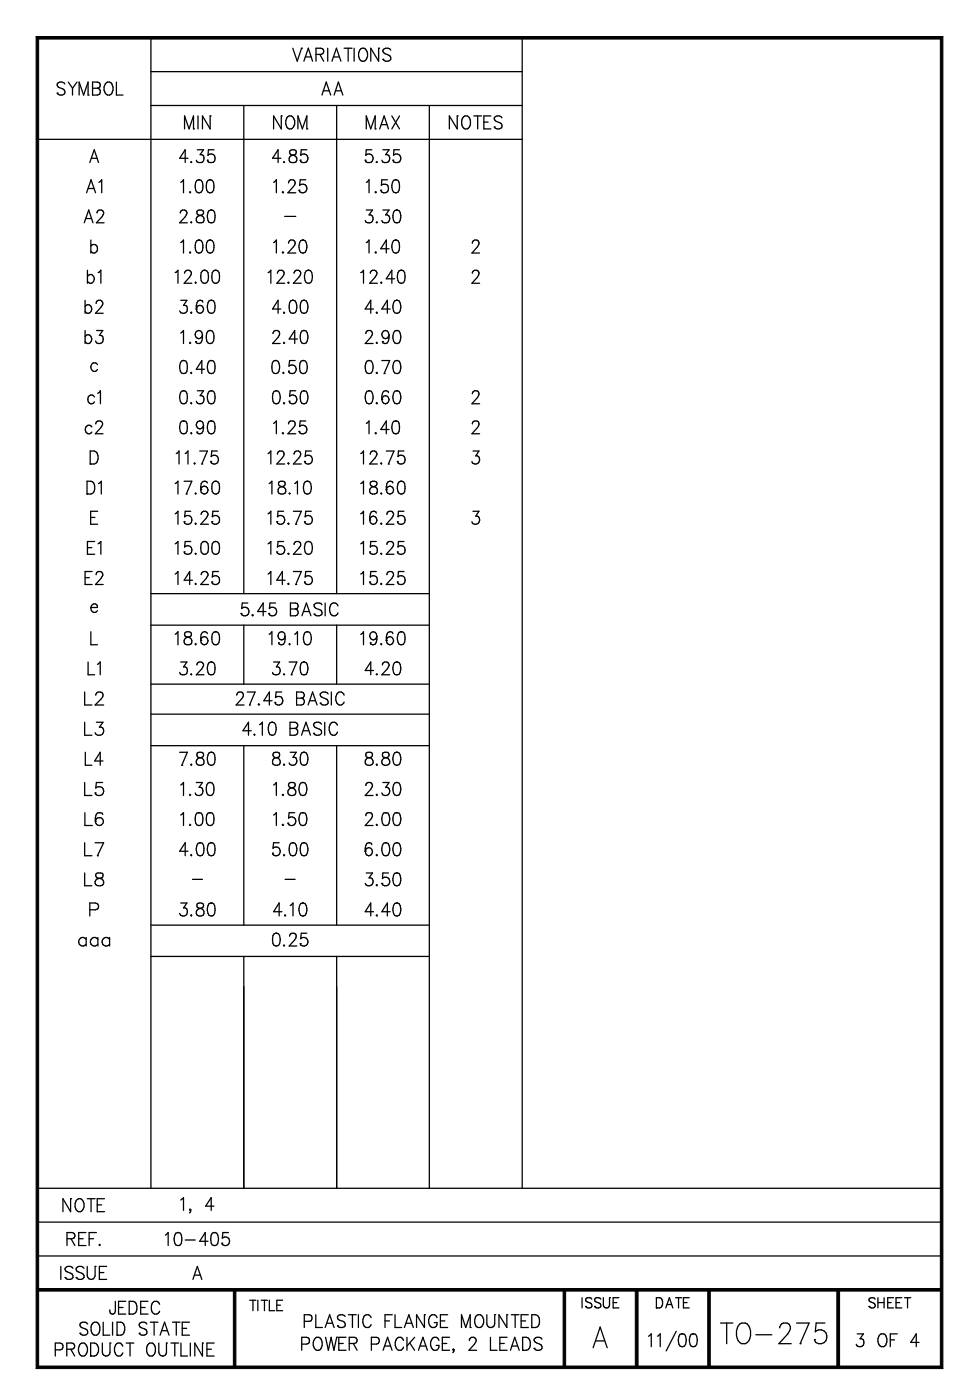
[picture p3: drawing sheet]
<svg xmlns="http://www.w3.org/2000/svg" width="195mm" height="278mm" viewBox="0 0 195 278" stroke-linecap="round" stroke-linejoin="round" font-family="sans-serif">
<g fill="none" stroke="#000" stroke-width=".25">
<path d="M7.4 7.5h96.4v228.8M11.4 18.5h.1M12.9 16.7a.82 .82 0 0 0-.9-.4 .82 .82 0 0 0-.6 .7l.2 .3 .9 .4a.63 .63 0 0 1 .4 .6 .63 .63 0 0 1-.6 .6l-.7-.1-.2-.3M13.6 16.3l.8 1.2M14.4 17.5v1.4M15.3 16.3l-.9 1.2M15.7 18.9v-2.6l.9 2.6 .9-2.6v2.6M17.5 18.9h.1M18.4 16.3l1.3 .1a.63 .63 0 0 1 .2 .7 .63 .63 0 0 1-.5 .4 .69 .69 0 0 1 .5 .7 .69 .69 0 0 1-.5 .7h-1zM18.4 17.5h1M21.1 16.4a.87 .87 0 0 1 1 .1 .87 .87 0 0 1 .4 .8 1.16 1.16 0 0 1-1.1 1.6 1.56 1.56 0 0 1-.3-2.5zM23.1 16.3v2.6h1.3"/>
<path d="M30 14.2h73.8M30 7.5v228.8M58.2 9.6l.9 2.6 .8-2.6M59.9 9.6h.1M60.4 12.2l.9-2.6 .8 2.6M60.7 11.3h1.1M62.8 10.8l1.3-.1a.63 .63 0 0 0 .2-.7 .63 .63 0 0 0-.5-.4h-1v2.6M63.6 10.8l.7 1.4M64 18.9l.8-2.6 .9 2.6M64.3 18.1h1.1M65.1 9.6v2.6M66 12.2l.9-2.6 .9 2.6"/>
<path d="M66.3 11.3h1.1M66.4 18.9l.8-2.6 .9 2.6M66.7 18.1h1.1M68.4 9.6h1.6M69.2 9.6v2.6M70.4 9.6v2.6M71.7 9.7l.2-.1a1.24 1.24 0 0 1 1 1.9 .77 .77 0 0 1-.7 .7 .77 .77 0 0 1-.8-.7 1.65 1.65 0 0 1 .3-1.8zM75.2 9.6h.1M75.2 9.6v2.6l-1.5-2.6v2.6M76.1 11.8h.1M77.7 10a.85 .85 0 0 0-.9-.4 .85 .85 0 0 0-.7 .6 1.68 1.68 0 0 0 1.3 .9 .63 .63 0 0 1 0 .9 1 1 0 0 1-1.3-.2M7.4 27.7h96.4"/>
<path d="M17.2 38.3l.9-2.5 .9 2.5M17.5 37.5h1.1M17.8 32.3l.9-2.5 .9 2.5M18.2 31.5h1.1M19.7 36.3l.5-.5v2.5M30 21h73.8M35.9 36.3l.6-.5v2.5M36.7 25.6v-2.5l.9 2.5 .9-2.5v2.5M37.4 31.5h-1.7l1.1-1.7v2.5M37.8 38.1v.2l.1-.1M38 32.1l-.1 .1h.2M38.5 25.6h.1"/>
<path d="M39.1 35.9l.6-.1a1.2 1.2 0 0 1 .6 1.4l-.1 .6-.2 .4-.6 .1a1.2 1.2 0 0 1-.6-1.4l.1-.6zM39.2 29.8h1.2l-.6 1a.8 .8 0 0 1 .8 .9 .8 .8 0 0 1-1 .6l-.4-.1-.2-.3M39.3 23.1v2.5M39.4 35.8h.1M41.2 31.9h.1M41.3 35.9l.6-.1a1.2 1.2 0 0 1 .6 1.4l-.1 .6-.2 .4-.6 .1a1.2 1.2 0 0 1-.6-1.4l.1-.6zM41.6 35.8h.1M41.8 23.1h.1M41.8 23.1v2.5l-1.6-2.5v2.5M42.5 29.8h-1.1l-.1 1.1a.84 .84 0 0 1 1.2 0 .84 .84 0 0 1 0 1.2 .84 .84 0 0 1-1.2 0l-.1-.2M48.5 21v97M54.4 36.3l.5-.5v2.5"/>
<path d="M55.8 31.5h-1.6l1.1-1.7v2.5M55.9 23.1h.1M55.9 23.1v2.5l-1.5-2.5v2.5M56.2 38.1l-.1 .1 .1 .1 .2-.1M56.5 32.1v.2l.1-.1M57.2 23.2l.3-.1a1.24 1.24 0 0 1 .9 1.9 .77 .77 0 0 1-.7 .7 .77 .77 0 0 1-.8-.7 1.65 1.65 0 0 1 .3-1.8zM57.3 36.4l.3-.5 .6-.1a.64 .64 0 0 1 .4 .9l-1.4 1.6h1.6M57.7 29.9a.52 .52 0 0 0 .2 .9 .92 .92 0 0 1 .9 .3 .92 .92 0 0 1 .1 1 .87 .87 0 0 1-1.4-.2 .75 .75 0 0 1 .6-1l.5-.1a.59 .59 0 0 0 .2-.9l-.4-.1zM59.2 25.6v-2.5l.9 2.5 .9-2.5v2.5M59.4 37.8h.1M59.7 31.9h.1M60.8 35.8h-1.1l-.2 1.1a.84 .84 0 0 1 1.3 0 .84 .84 0 0 1-.2 1.2 .84 .84 0 0 1-1.2-.3"/>
<path d="M61 25.6h.1M61 29.8h-1.1l-.1 1.1a.86 .86 0 0 1 1.2 0 .86 .86 0 0 1 0 1.2 .86 .86 0 0 1-1.2 0l-.1-.2M66.9 21v97M72.6 31.9h.1M72.8 25.6v-2.5l.9 2.5 .9-2.5v2.5M72.8 36.3l.5-.5v2.5M73.9 29.8h-1.1l-.1 1.1a.86 .86 0 0 1 1.2 0 .86 .86 0 0 1 0 1.2 .86 .86 0 0 1-1.2 0l-.1-.2M74.6 25.6h.1M74.7 38.1l-.1 .1 .1 .1 .1-.1M74.9 32.1l-.1 .1h.2M75.5 25.6l.8-2.5 .9 2.5M75.7 37.8h.1"/>
<path d="M75.8 24.8h1.1M76.1 29.8h1.2l-.7 1a.81 .81 0 0 1 .7 1.2 .81 .81 0 0 1-1.4-.1M77 35.8h-1.1l-.1 1.1a.84 .84 0 0 1 1.2 0 .84 .84 0 0 1 0 1.1 .84 .84 0 0 1-1.2 .1l-.1-.3M77.9 23.1l1.5 2.5M78.1 31.9h.1M78.2 35.9l.6-.1a1.2 1.2 0 0 1 .6 1.4l-.3 1-.6 .1a1.46 1.46 0 0 1-.5-2zM78.5 35.8h.1M79.4 23.1l-1.5 2.5M79.4 29.8h-1.1l-.1 1.1a.86 .86 0 0 1 1.2 0 .86 .86 0 0 1 0 1.2 .86 .86 0 0 1-1.2 0l-.1-.2M85.3 21v215.3M90.9 23.1h.1M90.9 23.1v2.5l-1.6-2.5v2.5"/>
<path d="M92.2 23.2l.2-.1a1.16 1.16 0 0 1 1.1 1.6 .88 .88 0 0 1-.9 1 .88 .88 0 0 1-.8-1 1.6 1.6 0 0 1 .4-1.5zM94.2 23.1h1.5M94.9 23.1v2.5M96.2 24.3h.8M97.6 23.1h-1.4v2.5h1.4M98.2 25.3h.1M99.8 23.4a.82 .82 0 0 0-.9-.4 .82 .82 0 0 0-.7 .7l.2 .3 .9 .4a.63 .63 0 0 1 .5 .7 .63 .63 0 0 1-.6 .5l-.8-.1-.2-.2M16.7 44.3l.9-2.5 .9 2.5M16.9 59.7v2.6M17.1 43.5h1.1M17.4 53.7v2.6M17.4 55a.79 .79 0 0 1 1.1-.2 .79 .79 0 0 1 .1 1.1 .67 .67 0 0 1-.6 .5 .67 .67 0 0 1-.6-.5"/>
<path d="M18.1 47.7v2.6M18.1 49a.73 .73 0 0 1 .9-.3 .73 .73 0 0 1 .4 .9 .69 .69 0 0 1-.5 .7 .69 .69 0 0 1-.8-.4M19.3 42.4l.1-.4 .3-.2 .7 .1a.59 .59 0 0 1 .1 .8l-1.3 1.6h1.5M19.5 54.2l.5-.5v2.6M34.8 54.2l.6-.5v2.6M35.8 42.4l.1-.4 .4-.2 .6 .1a.59 .59 0 0 1 .1 .8l-1.3 1.6h1.5M35.9 48.2l.6-.5v2.6M35.9 59.7h1.2l-.6 1h.3a.82 .82 0 0 1 .2 1.4 .82 .82 0 0 1-1.3-.3M36.7 54.3v-.1a.72 .72 0 0 1 1.1-.3 .55 .55 0 0 1 .1 .8l-1.3 1.6h1.5M37.8 50.1v.2l.1-.1M38 44.1l-.1 .1h.2M38.9 56.1v.2l.1-.1"/>
<path d="M39.1 47.9l.6-.2a1.2 1.2 0 0 1 .6 1.5l-.1 .6-.2 .4-.6 .1a1.2 1.2 0 0 1-.6-1.5l.1-.6zM39.2 41.9a.59 .59 0 0 0 .2 .8 .97 .97 0 0 1 1.1 1.1 .79 .79 0 0 1-.9 .5 .79 .79 0 0 1-.6-.8 1.13 1.13 0 0 1 1.1-.8 .52 .52 0 0 0 .2-.8l-.3-.1zM39.4 47.7h.1M40.2 53.9a.72 .72 0 0 1 1.1 .3 2.47 2.47 0 0 1-.2 2l-.6 .1a1.2 1.2 0 0 1-.6-1.5l.1-.6zM40.5 53.7h.1M41.3 47.9l.6-.2a1.2 1.2 0 0 1 .6 1.5l-.1 .6-.2 .4-.6 .1a1.2 1.2 0 0 1-.6-1.5l.1-.6zM41.6 41.9a.72 .72 0 0 1 1.1 .3 2.76 2.76 0 0 1-.3 2 .77 .77 0 0 1-1.1-.4 2.19 2.19 0 0 1 .3-1.9zM41.6 59.8l.5-.1a1.2 1.2 0 0 1 .6 1.5v.6a.69 .69 0 0 1-.7 .5 .69 .69 0 0 1-.7-.5 2.26 2.26 0 0 1 .3-2zM41.6 47.7h.1M41.9 41.8h.1M41.9 59.7h.1M42.4 53.9a.72 .72 0 0 1 1.1 .3 2.47 2.47 0 0 1-.2 2l-.6 .1a1.2 1.2 0 0 1-.6-1.5l.1-.6z"/>
<path d="M42.7 53.7h.1M53.3 54.2l.5-.5v2.6M54.4 48.2l.5-.5v2.6M55.1 54.3l.3-.4 .6-.2a.64 .64 0 0 1 .4 1l-1.4 1.6h1.6M56.2 50.1l-.1 .1 .1 .1 .2-.1M56.6 43h2.2M57.3 48.4l.3-.5 .6-.2a.64 .64 0 0 1 .4 1l-1.4 1.6h1.6M57.3 56.1l-.1 .1 .1 .1 .2-.1M57.8 59.8l.5-.1a1.49 1.49 0 0 1 .6 2.1 .69 .69 0 0 1-.7 .5 .69 .69 0 0 1-.6-.5 2.71 2.71 0 0 1 .2-2zM58.1 59.7h.1M58.4 54.3l.3-.4 .6-.2a.64 .64 0 0 1 .4 1l-1.4 1.6h1.6M59.8 47.9l.5-.2a1.46 1.46 0 0 1 .6 2.1l-.3 .4-.5 .1a1.46 1.46 0 0 1-.6-2.1z"/>
<path d="M60 59.8l.5-.1a1.49 1.49 0 0 1 .6 2.1 .69 .69 0 0 1-.7 .5 .69 .69 0 0 1-.6-.5 2.71 2.71 0 0 1 .2-2zM60.1 47.7h.1M60.3 59.7h.1M60.9 53.9a.72 .72 0 0 1 1.1 .3 2.26 2.26 0 0 1-.3 2l-.5 .1a1.49 1.49 0 0 1-.6-2.1zM61.2 53.7h.1M71.7 54.2l.2-.1 .3-.4v2.6M72.8 41.8h1.2l-.7 .9a.81 .81 0 0 1 .7 1.3 .81 .81 0 0 1-1.4-.2M72.8 48.2l.5-.5v2.6M73.6 54.3l.1-.3 .3-.3 .7 .2a.59 .59 0 0 1 .1 .8l-1.3 1.6h1.5M74.7 50.1l-.1 .1 .1 .1 .1-.1M74.9 44.1l-.1 .1h.2M75.8 56.1l-.1 .1 .1 .1 .1-.1"/>
<path d="M76.1 41.8h1.2l-.7 .9a.81 .81 0 0 1 .7 1.3 .81 .81 0 0 1-1.4-.2M77.3 49.5h-1.6l1.1-1.8v2.6M78.2 47.9l.6-.2a1.2 1.2 0 0 1 .6 1.5l-.3 1-.6 .1a1.46 1.46 0 0 1-.5-2.1zM78.4 41.9a.72 .72 0 0 1 1.1 .3 2.29 2.29 0 0 1-.2 2 .77 .77 0 0 1-1.1-.4 2.19 2.19 0 0 1 .2-1.9zM78.4 59.8l.6-.1a1.49 1.49 0 0 1 .5 2.1 .69 .69 0 0 1-.6 .5 .69 .69 0 0 1-.7-.5 2.26 2.26 0 0 1 .2-2zM78.4 55.4h-1.6l1.1-1.7v2.6M78.5 47.7h.1M78.8 41.8h.1M78.8 59.7h.1M79.3 53.9a.72 .72 0 0 1 1.1 .3 2.71 2.71 0 0 1-.2 2l-.5 .1a1.49 1.49 0 0 1-.6-2.1zM79.7 53.7h.1M93.9 48.4l.2-.5 .7-.2a.79 .79 0 0 1 .1 1.4l-1.1 1.2h1.5"/>
<path d="M93.9 54.3l.2-.4 .7-.2a.78 .78 0 0 1 .1 1.4l-1.1 1.2h1.5M16.9 60.9a.81 .81 0 0 1 1.4 .4 .81 .81 0 0 1-1 1l-.4-.4M16.9 67a.64 .64 0 0 1 .6-.5 .64 .64 0 0 1 .6 .5 .77 .77 0 0 1-.1 1.1 .77 .77 0 0 1-1.1-.2M16.9 65.7v2.6M18.8 78.9a.72 .72 0 0 0-1-.3 .72 .72 0 0 0-.3 .9 .69 .69 0 0 0 .5 .8 .69 .69 0 0 0 .8-.4M19.1 60.3l.2-.5a.72 .72 0 0 1 1.1 .2 .72 .72 0 0 1-.3 1.1l-1.1 1.2h1.5M19.2 65.7h1.2l-.7 1a.81 .81 0 0 1 .8 .9 .81 .81 0 0 1-1 .7l-.3-.1-.2-.4M19.4 72.5a.81 .81 0 0 0-1.4 .3 .81 .81 0 0 0 .9 1.1l.5-.4M19.4 78.2l.6-.5v2.6M35.9 66.2l.6-.5v2.6M36 71.8l.6-.1a1.2 1.2 0 0 1 .6 1.5l-.1 .6a.69 .69 0 0 1-.6 .5 .69 .69 0 0 1-.7-.5 2.26 2.26 0 0 1 .2-2zM36 77.8l.6-.1a1.2 1.2 0 0 1 .6 1.5l-.3 1-.5 .1a1.46 1.46 0 0 1-.6-2.1z"/>
<path d="M36.4 77.7h.1M36.4 71.7h.1M37.8 68.1v.2l.1-.1M38 62l-.1 .2 .1 .1 .1-.1M38 74l-.1 .1 .1 .2 .1-.2M38.9 67.9h.1M39 61.4h.1M39.2 77.7h1.2l-.6 1a.81 .81 0 0 1 .7 .9 .81 .81 0 0 1-.9 .7l-.4-.1-.2-.4M40.2 66.6a1.41 1.41 0 0 1-.6 1.7l-.6-.1-.1-.3M40.3 60.1l-.1-.3-.5-.1a1.41 1.41 0 0 0-.7 1.7M40.7 73.4h-1.7l1.1-1.7v2.6M41.3 65.8l.6-.1a1.2 1.2 0 0 1 .6 1.5l-.1 .6-.2 .4-.6 .1a1.2 1.2 0 0 1-.6-1.5l.1-.6z"/>
<path d="M41.6 71.8l.5-.1a1.2 1.2 0 0 1 .6 1.5v.6a.69 .69 0 0 1-.7 .5 .69 .69 0 0 1-.7-.5 2.26 2.26 0 0 1 .3-2zM41.6 77.8l.5-.1a1.2 1.2 0 0 1 .6 1.5l-.3 1-.5 .1a1.46 1.46 0 0 1-.6-2.1zM41.6 65.7h.1M41.9 77.7h.1M41.9 71.7h.1M54.3 66.3l.2-.5 .6-.1a.79 .79 0 0 1 .2 1.4l-1.1 1.2h1.5M54.3 71.8l.6-.1a1.49 1.49 0 0 1 .5 2.1 .69 .69 0 0 1-.6 .5 .69 .69 0 0 1-.7-.5 2.71 2.71 0 0 1 .2-2zM54.5 77.8l.5-.1a1.46 1.46 0 0 1 .6 2.1l-.2 .4-.6 .1a1.2 1.2 0 0 1-.6-1.5zM54.7 71.7h.1M54.8 77.7h.1M55.8 61.4h-1.6l1.1-1.7v2.6M56.3 74v.3l.2-.2"/>
<path d="M56.5 62v.3l.1-.1M56.5 68.1v.2l.1-.1M57.3 73.8h.1M57.5 79.8h.1M58.7 71.7h-1.1l-.2 1.1a.84 .84 0 0 1 1.3 0 .84 .84 0 0 1-.1 1.2 .84 .84 0 0 1-1.3-.2M58.8 77.7h-1.1l-.1 1.1a.85 .85 0 0 1 1.2 0 .85 .85 0 0 1 0 1.2 .85 .85 0 0 1-1.2 0l-.1-.2M59.1 67.4h-1.6l1.1-1.7v2.6M59.8 71.8l.6-.1a1.49 1.49 0 0 1 .5 2.1 .69 .69 0 0 1-.6 .5 .69 .69 0 0 1-.7-.5 2.71 2.71 0 0 1 .2-2zM60 65.8l.5-.1a1.46 1.46 0 0 1 .6 2.1l-.2 .4-.6 .1a1.2 1.2 0 0 1-.6-1.5zM60 77.8l.5-.1a1.46 1.46 0 0 1 .6 2.1l-.2 .4-.6 .1a1.2 1.2 0 0 1-.6-1.5zM60.2 71.7h.1M60.3 77.7h.1"/>
<path d="M60.3 65.7h.1M72.7 66.3l.1-.3 .3-.3 .7 .1a.8 .8 0 0 1-.1 1.3l-1.1 1.2h1.5M72.9 71.8l.6-.1a1.49 1.49 0 0 1 .5 2.1 .69 .69 0 0 1-.6 .5 .69 .69 0 0 1-.7-.5 2.26 2.26 0 0 1 .2-2zM72.9 77.8l.6-.1a1.46 1.46 0 0 1 .5 2.1l-.2 .4-.5 .1a1.46 1.46 0 0 1-.6-2.1zM73.3 71.7h.1M73.3 77.7h.1M74.2 61.4h-1.6l1.1-1.7v2.6M74.9 62l-.1 .2 .1 .1 .1-.1M74.9 68.1l-.1 .1 .1 .1 .1-.1M74.9 74l-.1 .1 .1 .2 .1-.2M75.9 79.4h.1M75.9 71.7h1.5l-1.1 2.6"/>
<path d="M76 67.9h.1M76.3 74.3h.1M77.2 78.1l-.1-.3-.5-.1a1.39 1.39 0 0 0-.7 1.7M77.3 66.6a1.41 1.41 0 0 1-.7 1.7l-.5-.1-.1-.3M77.5 61.4h-1.6l1.1-1.7v2.6M78.4 65.8l.6-.1a1.46 1.46 0 0 1 .5 2.1l-.2 .4-.5 .1a1.46 1.46 0 0 1-.6-2.1zM78.4 71.8l.6-.1a1.49 1.49 0 0 1 .5 2.1 .69 .69 0 0 1-.6 .5 .69 .69 0 0 1-.7-.5 2.26 2.26 0 0 1 .2-2zM78.4 77.8l.6-.1a1.46 1.46 0 0 1 .5 2.1l-.2 .4-.5 .1a1.46 1.46 0 0 1-.6-2.1zM78.8 65.7h.1M78.8 71.7h.1M78.8 77.7h.1M93.9 78.3l.2-.5 .7-.1a.79 .79 0 0 1 .1 1.4l-1.1 1.2h1.5"/>
<path d="M17.3 98.2h.1M17.3 95.7a1.35 1.35 0 0 1 1.5 .6 1.35 1.35 0 0 1-.2 1.6l-.5 .3h-.8zM17.9 92.3h.1M17.9 89.7h.8a1.44 1.44 0 0 1 .8 1.3 1.44 1.44 0 0 1-.8 1.3h-.8zM18.3 84.9a.81 .81 0 0 0-1.4 .3 .81 .81 0 0 0 .9 1.1l.5-.4M19 84.3l.2-.4a.72 .72 0 0 1 1.2 .3l-.4 .8-1.1 1.3h1.6M19.6 96.2l.5-.5v2.5M34.8 96.2l.6-.5v2.5M35 90.2l.6-.5v2.6M36 83.8a.77 .77 0 0 1 1.1 .4 2.63 2.63 0 0 1-.2 1.9 .72 .72 0 0 1-1.1-.3 2.29 2.29 0 0 1 .2-2zM36.4 83.7h.1M36.6 95.7h1.5l-1.1 2.5"/>
<path d="M36.8 90.2l.6-.5v2.6M37 98.2h.1M38 80l-.1 .2 .1 .1 .1-.1M38 86l-.1 .1 .1 .2 .1-.2M38.7 92v.3l.1-.2M38.9 98v.2l.1-.1M39.1 85.9h.1M39.7 89.7h1.5l-1.1 2.6M39.9 97.4h.1M40.1 92.3h.1M40.4 84.6a1.32 1.32 0 0 1-.6 1.7l-.6-.2-.1-.2M41.2 96a.64 .64 0 0 0-1-.2l-.2 .4-.1 1.2"/>
<path d="M41.6 83.8a.77 .77 0 0 1 1.1 .4 2.63 2.63 0 0 1-.3 1.9 .72 .72 0 0 1-1.1-.3 2.29 2.29 0 0 1 .3-2zM41.9 91.8h.1M41.9 83.7h.1M42.4 95.8a.72 .72 0 0 1 1.1 .4 2.4 2.4 0 0 1-.2 1.9 .72 .72 0 0 1-1.1-.3 2.4 2.4 0 0 1 .2-2zM42.7 95.7h.1M43.2 89.7h-1.1l-.1 1.1a.85 .85 0 0 1 1.2 0 .85 .85 0 0 1 0 1.2 .85 .85 0 0 1-1.2 0l-.1-.2M53.3 90.2l.5-.5v2.6M53.5 96.2l.5-.5v2.5M54.4 84.2l.5-.5v2.6M55.1 90.3l.3-.5 .6-.1a.64 .64 0 0 1 .4 1l-1.4 1.6h1.6M55.5 95.8a.52 .52 0 0 0 .2 .9 .92 .92 0 0 1 .9 .3 .92 .92 0 0 1 .1 1 .79 .79 0 0 1-1.1 .2 .79 .79 0 0 1-.2-1.1l.2-.2 .8-.2a.59 .59 0 0 0 .2-.9l-.4-.1zM56.2 86l-.1 .1 .1 .2 .2-.2"/>
<path d="M56.5 80v.3l.1-.1M57.3 84.3l.3-.5a.81 .81 0 0 1 1 .1 .89 .89 0 0 1-.3 1.1l-1.1 1.3h1.6M57.3 92l-.1 .1 .1 .2 .2-.2M57.6 98v.2l.1-.1M58.4 90.3l.3-.5 .6-.1a.64 .64 0 0 1 .4 1l-1.4 1.6h1.6M58.6 96.2l.5-.5v2.5M59.4 85.8h.1M60.5 91.8h.1M60.6 95.8a.72 .72 0 0 1 1.1 .4 2.19 2.19 0 0 1-.2 1.9 .72 .72 0 0 1-1.1-.3 2.19 2.19 0 0 1 .2-2zM60.8 83.7h-1.1l-.2 1.1a.84 .84 0 0 1 1.3 0 .84 .84 0 0 1-.2 1.3 .84 .84 0 0 1-1.2-.3M61 95.7h.1M61.9 89.7h-1.1l-.2 1.1a.84 .84 0 0 1 1.3 0 .84 .84 0 0 1-.2 1.3 .84 .84 0 0 1-1.2-.3"/>
<path d="M71.7 90.2l.5-.5v2.6M71.7 96.2l.5-.5v2.5M72.8 84.2l.5-.5v2.6M73.6 90.3l.1-.4 .3-.2 .7 .1a.8 .8 0 0 1-.1 1.2l-1.1 1.3h1.5M73.7 95.8a.59 .59 0 0 0 .2 .9 .97 .97 0 0 1 1.1 1.1 .77 .77 0 0 1-1 .4 .77 .77 0 0 1-.4-1.1l.2-.2a1.03 1.03 0 0 0 1.1-.9 .87 .87 0 0 0-1.2-.2zM74.7 86l-.1 .1 .1 .2 .1-.2M74.9 80l-.1 .2 .1 .1 .1-.1M75.8 92l-.1 .1 .1 .2 .1-.2M75.8 98l-.1 .1 .1 .1 .1-.1M76.8 97.4h.1M76.8 89.7h1.5l-1.1 2.6M77.2 92.3h.1"/>
<path d="M77.3 85.4h-1.6l1.1-1.7v2.6M78.1 96a.64 .64 0 0 0-1-.2l-.2 .4-.1 1.2M78.2 83.8a.77 .77 0 0 1 1.1 .4 2.63 2.63 0 0 1-.2 1.9 .72 .72 0 0 1-1.1-.3 2.29 2.29 0 0 1 .2-2zM78.5 83.7h.1M79 91.8h.1M79.3 95.8a.72 .72 0 0 1 1.1 .4 2.63 2.63 0 0 1-.2 1.9 .72 .72 0 0 1-1.1-.3 2.19 2.19 0 0 1 .2-2zM79.7 95.7h.1M80.3 89.7h-1.1l-.1 1.1a.84 .84 0 0 1 1.2 0 .84 .84 0 0 1 0 1.2 .84 .84 0 0 1-1.2 0l-.1-.2M93.9 84.3l.1-.4a.75 .75 0 0 1 1.1 0 .95 .95 0 0 1-.2 1.1l-1.1 1.3h1.5M94 89.7h1.2l-.6 1a.81 .81 0 0 1 .7 .9 .81 .81 0 0 1-1 .7l-.3-.2-.2-.3M16.9 114.9h.9M17.4 108.9h.9"/>
<path d="M18 102.9h.9M18.3 113.6h-1.4v2.6h1.4M18.8 107.7h-1.4v2.5h1.4M19.1 114.3l.2-.5 .7-.2a.64 .64 0 0 1 .3 1l-1.3 1.6h1.5M19.4 101.7h-1.4v2.5h1.4M19.5 108.1l.5-.4v2.5M30 118h55.3M34.8 102.2l.6-.5v2.5M34.8 108.1l.6-.4v2.5M34.8 114.2l.6-.6v2.6M36.6 103.7h.1M36.6 109.7h.1"/>
<path d="M37.9 101.7h-1.1l-.1 1.1a.85 .85 0 0 1 1.2 0 .85 .85 0 0 1 0 1.2 .85 .85 0 0 1-1.2 0l-.1-.3M37.9 107.7h-1.1l-.1 1.1a.83 .83 0 0 1 1.2 0 .83 .83 0 0 1-.1 1.2 .83 .83 0 0 1-1.2-.3M38.2 115.4h-1.6l1.1-1.8v2.6M38.9 104v.2l.1-.1M38.9 110v.2l.1-.1M38.9 116v.2l.1-.1M40 102.3v-.1a.7 .7 0 0 1 1.1-.4 .57 .57 0 0 1 .1 .8l-1.3 1.6h1.5M40 114.3v-.1a.7 .7 0 0 1 1.1-.4 .57 .57 0 0 1 .1 .8l-1.3 1.6h1.5M40.2 107.8a.72 .72 0 0 1 1.1 .3 2.4 2.4 0 0 1-.2 2 .72 .72 0 0 1-1.1-.4 2.4 2.4 0 0 1 .2-1.9zM40.5 107.7h.1M42.1 103.7h.1M42.1 115.7h.1"/>
<path d="M42.4 107.8a.72 .72 0 0 1 1.1 .3 2.4 2.4 0 0 1-.2 2 .72 .72 0 0 1-1.1-.4 2.4 2.4 0 0 1 .2-1.9zM42.7 107.7h.1M43.4 101.7h-1.1l-.1 1.1a.85 .85 0 0 1 1.2 0 .85 .85 0 0 1 0 1.2 .85 .85 0 0 1-1.2 0l-.1-.3M43.4 113.6h-1.1l-.1 1.1a.85 .85 0 0 1 1.2 .1 .85 .85 0 0 1 0 1.2 .85 .85 0 0 1-1.2 0l-.1-.3M49.3 119.9h-1.1l-.2 1.1a.84 .84 0 0 1 1.3 0 .84 .84 0 0 1-.2 1.3 .84 .84 0 0 1-1.2-.3M53.3 102.2l.5-.5v2.5M53.3 108.1l.5-.4v2.5M53.3 114.2l.5-.6v2.6M54.8 119.9h-1.1l-.2 1.1a.84 .84 0 0 1 1.3 0 .84 .84 0 0 1-.2 1.3 .84 .84 0 0 1-1.2-.3M55 103.7h.1M55 109.7h.1M56.4 101.7h-1.1l-.2 1.1a.84 .84 0 0 1 1.3 0 .84 .84 0 0 1-.2 1.2 .84 .84 0 0 1-1.2-.3"/>
<path d="M56.4 107.7h-1.1l-.2 1.1a.84 .84 0 0 1 1.3 0 .84 .84 0 0 1-.2 1.2 .84 .84 0 0 1-1.2-.3M56.7 115.4h-1.7l1.1-1.8v2.6M57.3 116l-.1 .1 .1 .1 .2-.1M57.3 104l-.1 .1 .1 .1 .2-.1M57.3 110l-.1 .1 .1 .1 .2-.1M57.7 119.9h1a.59 .59 0 0 1 .6 .6 .59 .59 0 0 1-.6 .6 .69 .69 0 0 1 .6 .7 .69 .69 0 0 1-.6 .6h-1zM58.3 101.7h1.6l-1.1 2.5M58.3 113.6h1.6l-1.1 2.6M58.4 108.3l.3-.5 .6-.1a.61 .61 0 0 1 .4 .9l-1.4 1.6h1.6M58.8 116.2h.1M58.8 104.2h.1M60.5 115.7h.1"/>
<path d="M60.5 103.7h.1M60.9 107.8a.72 .72 0 0 1 1.1 .3 2.19 2.19 0 0 1-.3 2 .72 .72 0 0 1-1.1-.4 2.19 2.19 0 0 1 .3-1.9zM61.2 107.7h.1M61.9 101.7h-1.1l-.2 1.1a.84 .84 0 0 1 1.3 0 .84 .84 0 0 1-.2 1.2 .84 .84 0 0 1-1.2-.3M61.9 113.6h-1.1l-.2 1.1a.84 .84 0 0 1 1.3 .1 .84 .84 0 0 1-.2 1.2 .84 .84 0 0 1-1.2-.3M64.6 119.9v2.5M71.7 102.2l.5-.5v2.5M71.7 108.1l.5-.4v2.5M71.7 114.2l.5-.6v2.6M73.5 103.4h.1M73.5 109.7h.1M73.5 115.7h.1"/>
<path d="M74.8 107.7h-1.1l-.1 1.1a.82 .82 0 0 1 1.2 0 .82 .82 0 0 1-.1 1.2 .82 .82 0 0 1-1.2-.3M74.8 113.6h-1.1l-.1 1.1a.84 .84 0 0 1 1.2 .1 .84 .84 0 0 1 0 1.1 .84 .84 0 0 1-1.2 .1l-.1-.3M74.8 102l-.1-.2-.6-.1a1.41 1.41 0 0 0-.6 1.7M75.8 104l-.1 .1 .1 .1 .1-.1M75.8 110l-.1 .1 .1 .1 .1-.1M75.8 116l-.1 .1 .1 .1 .1-.1M76.9 102.3l.1-.4 .3-.2 .7 .1a.8 .8 0 0 1-.1 1.2l-1.1 1.2h1.5M76.9 108.3a.51 .51 0 0 1 .4-.6h.4a.72 .72 0 0 1 .5 .6 .72 .72 0 0 1-.3 .7l-1.1 1.2h1.5M76.9 114.3l.2-.5 .6-.2a.64 .64 0 0 1 .4 1l-1.3 1.6h1.5M79 103.7h.1M79 109.7h.1M79 115.7h.1"/>
<path d="M80.3 107.7h-1.1l-.1 1.1a.82 .82 0 0 1 1.2 0 .82 .82 0 0 1-.1 1.2 .82 .82 0 0 1-1.2-.3M80.3 101.7h-1.1l-.1 1.1a.84 .84 0 0 1 1.2 0 .84 .84 0 0 1 0 1.2 .84 .84 0 0 1-1.2 0l-.1-.3M80.3 113.6h-1.1l-.1 1.1a.84 .84 0 0 1 1.2 .1 .84 .84 0 0 1 0 1.1 .84 .84 0 0 1-1.2 .1l-.1-.3M94 101.7h1.2l-.6 .9a.81 .81 0 0 1 .7 1 .81 .81 0 0 1-1 .6l-.3-.1-.2-.4M16.8 137.6v2.6h1.5M17.5 131.6v2.6h1.3M18.1 120.8a.74 .74 0 0 0 .3 .9 .74 .74 0 0 0 1-.3M18.1 125.6v2.6h1.3M18.4 120.2a.61 .61 0 0 1 .7 0 .61 .61 0 0 1 .3 .6h-1.3zM19 138.2l.3-.5 .7-.1a.63 .63 0 0 1 .4 1l-1.5 1.6h1.7M19.4 132.1l.5-.5v2.6M30 124.3h55.3"/>
<path d="M30 136h55.3M34.8 126.1l.6-.5v2.6M35.9 131.6h1.2l-.6 1a.8 .8 0 0 1 .8 .9 .8 .8 0 0 1-1 .7l-.4-.1-.2-.4M36.8 125.8a.51 .51 0 0 0 .2 .8 .91 .91 0 0 1 1 .4 .91 .91 0 0 1-.1 1.1 .87 .87 0 0 1-1.3-.4 1.17 1.17 0 0 1 1.3-1.2l.1-.5a.83 .83 0 0 0-1.2-.2zM38 134l-.1 .1h.2M38.9 128v.2l.1-.1M39.1 132.2l.1-.3 .4-.3 .6 .2a.59 .59 0 0 1 .1 .8l-1.3 1.6h1.5M39.9 127.4h.1M41.2 126a.61 .61 0 0 0-1-.2l-.2 .3-.1 1.3M41.6 131.8a.72 .72 0 0 1 1.1 .3 2.76 2.76 0 0 1-.3 2 .77 .77 0 0 1-1.1-.4 2.19 2.19 0 0 1 .3-1.9zM41.9 131.6h.1M42.4 125.8l.6-.2a1.2 1.2 0 0 1 .6 1.5l-.1 .6-.2 .4-.6 .1a1.2 1.2 0 0 1-.6-1.5l.1-.6z"/>
<path d="M42.7 125.6h.1M47.1 138.2l.2-.5 .6-.1a.64 .64 0 0 1 .4 1l-1.4 1.6h1.6M47.9 122h.1M48.5 124.3v11.7M49.1 137.6h1.6l-1.1 2.6M50.2 122.2l-.1 .1 .1 .1 .2-.1M51.5 139.9l-.2 .2 .2 .1 .1-.1M52.9 121.6h-1.7l1.1-1.7v2.5M53.4 122h.1M53.5 126.1l.5-.5v2.6M54.1 139.3h-1.7l1.1-1.7v2.6M54.4 131.6h1.2l-.7 1a.8 .8 0 0 1 .8 .9 .8 .8 0 0 1-1 .7l-.3-.1-.2-.4"/>
<path d="M54.6 139.7h.1M55.4 127.8h.1M55.6 125.8a.68 .68 0 0 1 1 .2l.1 .5a.75 .75 0 0 1-1.1 .7 .75 .75 0 0 1-.2-1.2zM56 137.6h-1.1l-.1 1.1a.84 .84 0 0 1 1.2 0 .84 .84 0 0 1-.1 1.3 .84 .84 0 0 1-1.3-.3M56.5 134v.2l.1-.1M56.7 126.5a1.32 1.32 0 0 1-.7 1.7l-.5-.1-.1-.3M57.5 131.6h1.5l-1.1 2.6M57.6 128v.2l.1-.1M57.7 121.1h1M57.9 134.2h.1M58.6 126.1l.5-.5v2.6M58.9 137.6h1a.62 .62 0 0 1 .6 .6 .62 .62 0 0 1-.6 .6 .69 .69 0 0 1 .6 .7 .69 .69 0 0 1-.6 .7h-1z"/>
<path d="M58.9 138.8h1M60 131.8a.72 .72 0 0 1 1.1 .3 2.29 2.29 0 0 1-.2 2 .77 .77 0 0 1-1.1-.4 2.63 2.63 0 0 1 .2-1.9zM60 122.4l.9-2.5 .9 2.5M60.3 131.6h.1M60.3 121.6h1.1M60.6 125.8l.6-.2a1.46 1.46 0 0 1 .5 2.1l-.2 .4-.5 .1a1.46 1.46 0 0 1-.6-2.1zM61 125.6h.1M61.6 139.3h1.1M62.4 122.1h.1M63.6 139.8h.1M64 120.2a.87 .87 0 0 0-.9-.3 .87 .87 0 0 0-.7 .6 1.16 1.16 0 0 0 1.1 .7 .62 .62 0 0 1 .5 .7 .62 .62 0 0 1-.6 .5h-.4l-.6-.3M65.2 138a.85 .85 0 0 0-.9-.4 .85 .85 0 0 0-.7 .6 1.68 1.68 0 0 0 1.4 .9 .63 .63 0 0 1 .2 .6 .63 .63 0 0 1-.5 .5h-.5l-.6-.4"/>
<path d="M65.8 137.6v2.6M66.9 124.3v11.7M67.2 120.5a.79 .79 0 0 0-.7-.6 .79 .79 0 0 0-.8 .3 1.6 1.6 0 0 0 .5 2.2 .84 .84 0 0 0 1-.5M68.4 138.2a.77 .77 0 0 0-.8-.6 .77 .77 0 0 0-.7 .6 1.49 1.49 0 0 0 .5 2 .84 .84 0 0 0 1-.6M71.7 126.1l.5-.5v2.6M73.6 127.8h.1M74.2 133.3h-1.6l1.1-1.7v2.6M74.9 126.5a1.39 1.39 0 0 1-.7 1.7l-.5-.1-.1-.3M74.9 134l-.1 .1h.2M75.8 128l-.1 .1 .1 .1 .1-.1M76 132.2l.1-.3 .3-.3 .7 .2a.59 .59 0 0 1 .1 .8l-1.3 1.6h1.5M76.8 127.4h.1"/>
<path d="M78.1 126l-.1-.2-.6-.2a1.41 1.41 0 0 0-.6 1.8M78.4 131.8a.72 .72 0 0 1 1.1 .3 2.29 2.29 0 0 1-.2 2 .77 .77 0 0 1-1.1-.4 2.19 2.19 0 0 1 .2-1.9zM78.8 131.6h.1M79.3 125.8l.6-.2a1.2 1.2 0 0 1 .6 1.5l-.3 1-.5 .1a1.46 1.46 0 0 1-.6-2.1zM79.7 125.6h.1M16.8 143.6v2.6h1.5M16.8 155.6v2.6h1.5M17 149.6v2.6h1.3M18.9 157.7h.1M19.2 143.6h1.3l-.8 1a.83 .83 0 0 1 .9 1 .83 .83 0 0 1-1.1 .6l-.3-.1-.3-.4M20.4 155.6h-1.2l-.2 1.1a.9 .9 0 0 1 1.4 0 .9 .9 0 0 1-.2 1.3 .9 .9 0 0 1-1.3-.3M20.5 151.3h-1.7l1.1-1.7v2.6"/>
<path d="M30 142h55.3M30 148.3h55.3M35.7 149.6h1.5l-1.1 2.6M35.9 156.1l.6-.5v2.6M36.1 152.2h.1M37.8 157.9v.3l.1-.1M38 151.9l-.1 .1 .1 .2 .1-.2M39 155.6h1.2l-.6 1a.81 .81 0 0 1 .7 .9 .81 .81 0 0 1-1 .7l-.3-.1-.2-.4M39.2 149.7a.62 .62 0 0 0 .2 .9 .89 .89 0 0 1 1 .4 .89 .89 0 0 1-.1 1 .89 .89 0 0 1-1.3-.3 .97 .97 0 0 1 1.1-1.1 .55 .55 0 0 0 .2-.9l-.3-.1zM41.3 155.7l.6-.1a1.2 1.2 0 0 1 .6 1.5l-.1 .6-.2 .4-.6 .1a1.2 1.2 0 0 1-.6-1.5l.1-.6zM41.6 149.7l.5-.1a1.2 1.2 0 0 1 .6 1.5v.6a.69 .69 0 0 1-.7 .5 .69 .69 0 0 1-.7-.5 2.26 2.26 0 0 1 .3-2zM41.6 155.6h.1"/>
<path d="M41.9 149.6h.1M48.5 148.3v35.7M49.6 140.2h.1M49.9 145.3h-1.6l1.1-1.7v2.6M50.6 145.9v.3l.1-.1M51.6 144.1l.5-.5v2.6M53.7 143.7a.72 .72 0 0 1 1.1 .4 2.26 2.26 0 0 1-.3 2l-.5 .1a1.49 1.49 0 0 1-.6-2.1zM54 143.6h.1M54.4 149.7a.55 .55 0 0 0 .2 .9 .9 .9 0 0 1 .9 .4 .9 .9 0 0 1 0 1 .89 .89 0 0 1-1.3-.3 .92 .92 0 0 1 1.1-1.1 .62 .62 0 0 0 .2-.9l-.4-.1zM54.4 156.1l.5-.5v2.6M56.2 157.9l-.1 .2 .1 .1 .2-.1M56.5 151.9v.3l.1-.2"/>
<path d="M57.5 155.7a.52 .52 0 0 0 .2 .9 .94 .94 0 0 1 .9 .4 .94 .94 0 0 1 0 1.1 .9 .9 0 0 1-1.4-.4 1.01 1.01 0 0 1 1.1-1.1 .56 .56 0 0 0 .3-.9l-.4-.1zM57.6 143.6h1a.62 .62 0 0 1 .6 .6 .62 .62 0 0 1-.6 .6 .68 .68 0 0 1 .6 .7 .68 .68 0 0 1-.6 .7h-1zM57.6 144.8h1M57.7 149.6h1.2l-.7 1h.4a.82 .82 0 0 1 .2 1.3 .82 .82 0 0 1-1.3-.2M59.8 155.7l.5-.1a1.46 1.46 0 0 1 .6 2.1l-.3 .4-.5 .1a1.46 1.46 0 0 1-.6-2.1zM59.9 146.2l.9-2.6 .9 2.6M60 149.7l.5-.1a1.49 1.49 0 0 1 .6 2.1 .69 .69 0 0 1-.7 .5 .69 .69 0 0 1-.6-.5 2.71 2.71 0 0 1 .2-2zM60.1 155.6h.1M60.3 145.3h1.1M60.3 149.6h.1M61.2 140.2l.9-2.6 .9 2.6M62.3 145.8h.1"/>
<path d="M63.9 144a.85 .85 0 0 0-.9-.4 .85 .85 0 0 0-.7 .6l.2 .4 .3 .1a1.36 1.36 0 0 1 1.1 .7v.4a.95 .95 0 0 1-1.6 0M64.5 143.6v2.6M66.9 148.3v35.7M67.1 144.2a.85 .85 0 0 0-1-.6 .85 .85 0 0 0-.7 1 1.33 1.33 0 0 0 .7 1.6 .82 .82 0 0 0 1-.6M72.7 156.2l.1-.3 .3-.3 .7 .1a.8 .8 0 0 1-.1 1.3l-1.1 1.2h1.5M72.8 149.7a.59 .59 0 0 0 .2 .9 .88 .88 0 0 1 1 .4 .88 .88 0 0 1-.1 1 .89 .89 0 0 1-1.3-.3 .97 .97 0 0 1 1.1-1.1 .55 .55 0 0 0 .2-.9l-.3-.1zM74.9 151.9l-.1 .1 .1 .2 .1-.2M74.9 157.9l-.1 .2 .1 .1 .1-.1M76.1 149.7a.59 .59 0 0 0 .2 .9 .88 .88 0 0 1 1 .4 .88 .88 0 0 1-.1 1 .89 .89 0 0 1-1.3-.3 .97 .97 0 0 1 1.1-1.1 .55 .55 0 0 0 .2-.9l-.3-.1zM76.1 155.6h1.2l-.7 1a.81 .81 0 0 1 .7 1.2 .81 .81 0 0 1-1.4-.1M78.4 149.7l.6-.1a1.49 1.49 0 0 1 .5 2.1 .69 .69 0 0 1-.6 .5 .69 .69 0 0 1-.7-.5 2.26 2.26 0 0 1 .2-2zM78.4 155.7l.6-.1a1.46 1.46 0 0 1 .5 2.1l-.2 .4-.5 .1a1.46 1.46 0 0 1-.6-2.1z"/>
<path d="M78.8 149.6h.1M78.8 155.6h.1M16.8 167.6v2.6h1.5M16.8 173.6v2.5h1.5M16.9 161.6v2.5h1.5M18.9 167.6h1.7l-1.2 2.6M18.9 163.3h.1M19.2 173.7a.55 .55 0 0 0 .2 .9l.5 .1a.72 .72 0 0 1 .7 .6 .72 .72 0 0 1-.6 .8h-.5a.71 .71 0 0 1-.6-.6 .71 .71 0 0 1 .4-.7l.8-.2a.59 .59 0 0 0 .3-.9zM19.4 170.2h.1M20.4 161.9a.77 .77 0 0 0-1.3 .2l-.2 1.2M35.9 162.1l.6-.5v2.5M35.9 179.6h1.2l-.6 .9a.81 .81 0 0 1 .7 1 .81 .81 0 0 1-.9 .6l-.4-.1-.2-.4"/>
<path d="M37.4 169.3h-1.7l1.1-1.7v2.6M37.8 163.9v.2l.1-.1M38 169.9l-.1 .1 .1 .2 .1-.2M38.2 174.9h2M39.1 161.7a.77 .77 0 0 1 1.1 .4 2.4 2.4 0 0 1-.2 1.9 .72 .72 0 0 1-1.1-.3 2.47 2.47 0 0 1 .2-2zM39.2 179.7a.56 .56 0 0 0 .2 .8 .91 .91 0 0 1 1 .5 .91 .91 0 0 1-.1 1 .87 .87 0 0 1-1.3-.4 1.01 1.01 0 0 1 1.1-1.1 .51 .51 0 0 0 .2-.8l-.3-.1zM39.3 167.7l.6-.1a1.2 1.2 0 0 1 .6 1.5l-.3 .9-.5 .2a1.46 1.46 0 0 1-.6-2.1zM39.4 161.6h.1M39.7 167.6h.1M41.3 161.7a.77 .77 0 0 1 1.1 .4 2.4 2.4 0 0 1-.2 1.9 .72 .72 0 0 1-1.1-.3 2.47 2.47 0 0 1 .2-2zM41.6 167.7l.5-.1a1.2 1.2 0 0 1 .6 1.5l-.3 .9-.5 .2a1.46 1.46 0 0 1-.6-2.1zM41.6 179.7l.5-.1a1.2 1.2 0 0 1 .6 1.4l-.3 1-.5 .1a1.46 1.46 0 0 1-.6-2z"/>
<path d="M41.6 161.6h.1M41.9 167.6h.1M41.9 179.6h.1M54.2 169.7h.1M54.4 162.1l.5-.5v2.5M55.5 167.6h-1.1l-.1 1.1a.85 .85 0 0 1 1.1 0 .85 .85 0 0 1 0 1.2 .85 .85 0 0 1-1.1 0l-.1-.2M56.2 163.9l-.1 .1 .1 .1 .2-.1M56.5 169.9v.3l.1-.2M56.7 174.9h2M57.2 163.7h.1M57.8 167.7l.5-.1a1.46 1.46 0 0 1 .6 2.1l-.2 .3-.6 .2a1.2 1.2 0 0 1-.6-1.5zM58.1 167.6h.1"/>
<path d="M58.6 161.6h-1.1l-.2 1.1a.85 .85 0 0 1 1.3 0 .85 .85 0 0 1-.2 1.3 .85 .85 0 0 1-1.2-.3M59.8 161.7a.77 .77 0 0 1 1.1 .4 2.19 2.19 0 0 1-.3 1.9 .72 .72 0 0 1-1.1-.3 2.26 2.26 0 0 1 .3-2zM59.8 179.7l.5-.1a1.46 1.46 0 0 1 .6 2l-.3 .4-.5 .1a1.46 1.46 0 0 1-.6-2zM60 167.7l.5-.1a1.46 1.46 0 0 1 .6 2.1l-.2 .3-.6 .2a1.2 1.2 0 0 1-.6-1.5zM60.1 179.6h.1M60.1 161.6h.1M60.3 167.6h.1M72.6 169.3h.1M72.7 162.2a.51 .51 0 0 1 .4-.6h.5a.73 .73 0 0 1 .4 .6 .73 .73 0 0 1-.3 .7l-1.1 1.2h1.5M72.8 173.6h1.2l-.7 1a.8 .8 0 0 1 .9 .9 .8 .8 0 0 1-1.1 .6l-.3-.1-.2-.3M73.9 168l-.1-.3-.5-.1a1.39 1.39 0 0 0-.7 1.7M74.9 169.9l-.1 .1 .1 .2 .1-.2"/>
<path d="M74.9 175.9l-.1 .1 .1 .1 .1-.1M74.9 163.9l-.1 .1 .1 .1 .1-.1M75.9 175.7h.1M76.2 167.7l.6-.1a1.46 1.46 0 0 1 .5 2.1l-.2 .3-.5 .2a1.46 1.46 0 0 1-.6-2.1zM76.2 161.7a.77 .77 0 0 1 1.1 .4 2.19 2.19 0 0 1-.2 1.9 .72 .72 0 0 1-1.1-.3 2.26 2.26 0 0 1 .2-2zM76.6 167.6h.1M76.6 161.6h.1M77.2 173.6h-1.1l-.1 1.1a.84 .84 0 0 1 1.3 0 .84 .84 0 0 1-.2 1.3 .84 .84 0 0 1-1.2-.3M78.4 179.7l.6-.1a1.46 1.46 0 0 1 .5 2l-.2 .4-.5 .1a1.46 1.46 0 0 1-.6-2zM78.4 167.7l.6-.1a1.46 1.46 0 0 1 .5 2.1l-.2 .3-.5 .2a1.46 1.46 0 0 1-.6-2.1zM78.4 161.7a.77 .77 0 0 1 1.1 .4 2.19 2.19 0 0 1-.2 1.9 .72 .72 0 0 1-1.1-.3 2.26 2.26 0 0 1 .2-2zM78.4 173.7a.77 .77 0 0 1 1.1 .4 2.19 2.19 0 0 1-.2 1.9 .72 .72 0 0 1-1.1-.3 2.29 2.29 0 0 1 .2-2z"/>
<path d="M78.8 167.6h.1M78.8 173.6h.1M78.8 179.6h.1M78.8 161.6h.1M17.1 186.8a.83 .83 0 0 0-1.2-.1 .83 .83 0 0 0 0 1.2 .83 .83 0 0 0 1.2-.1M17.1 186.4v1.7M17.8 180.9h1.1a.68 .68 0 0 0 .7-.7 .68 .68 0 0 0-.7-.6h-1.1v2.5M19.5 186.8a.83 .83 0 0 0-1.3-.1 .83 .83 0 0 0 0 1.2 .83 .83 0 0 0 1.3-.1M19.5 186.4v1.7M21.8 186.8a.83 .83 0 0 0-1.2-.1 .83 .83 0 0 0 0 1.2 .83 .83 0 0 0 1.2-.1M21.8 186.4v1.7M30 184h55.3"/>
<path d="M30 190.2h55.3M38 181.9l-.1 .1 .1 .1 .1-.1M48.5 190.2v46.1M54.5 185.7a.72 .72 0 0 1 1.1 .3 2.19 2.19 0 0 1-.2 2 .72 .72 0 0 1-1.1-.4 2.63 2.63 0 0 1 .2-1.9zM54.8 185.6h.1M56 181.3h-1.6l1.1-1.7v2.5M56.5 187.9v.2l.1-.1M56.7 181.9v.2l.1-.1M57.6 186.2l.1-.4a.75 .75 0 0 1 1.1 0 .95 .95 0 0 1-.2 1.1l-1.1 1.2h1.5M57.7 180.1l.5-.5v2.5M59.7 187.6h.1M61 185.6h-1.1l-.1 1.1a.83 .83 0 0 1 1.2-.1 .83 .83 0 0 1-.1 1.3 .83 .83 0 0 1-1.2-.3"/>
<path d="M66.9 190.2v46.1M74.2 181.3h-1.6l1.1-1.7v2.5M74.9 181.9l-.1 .1 .1 .1 .1-.1M77.5 181.3h-1.6l1.1-1.7v2.5M7.4 236.3h179.7M14 238.4h.1M14 238.4v2.5l-1.5-2.5v2.5M15.4 238.5l.2-.1a1.26 1.26 0 0 1 1 1.9 .85 .85 0 0 1-1 .6 .85 .85 0 0 1-.7-.9 1.76 1.76 0 0 1 .5-1.5zM17.3 238.4h1.6M18.1 238.4v2.5M19.3 239.6h.9M20.8 238.4h-1.5v2.5h1.5"/>
<path d="M35.9 238.6l.6-.5v2.6M42.5 239.8h-1.6l1.1-1.7v2.6M7.4 243h179.7M7.4 249.7h179.7M12.1 251.8v2.6M12.9 254h.1M13.3 246.3l1.4-.1a.63 .63 0 0 0 .2-.7 .63 .63 0 0 0-.6-.4h-1v2.6M14.1 246.3l.8 1.4M14.5 252.2a.85 .85 0 0 0-.9-.4 .85 .85 0 0 0-.7 .7l.3 .3 .8 .4a.62 .62 0 0 1 .5 .6 .62 .62 0 0 1-.6 .6h-.4l-.6-.4M15.1 254h.1M15.6 246.3h.9M16.7 252.2a.85 .85 0 0 0-.9-.4 .85 .85 0 0 0-.7 .7l.3 .3 .8 .4a.62 .62 0 0 1 .5 .6 .62 .62 0 0 1-.5 .6h-.5l-.6-.4"/>
<path d="M17.1 245.1h-1.5v2.6h1.5M17.3 251.8v1.9a.79 .79 0 0 0 .8 .7 .79 .79 0 0 0 .8-.7v-1.9M17.7 246.3h.9M18.9 251.8h.1M19.2 245.1h-1.5v2.6M19.7 253h.9M19.8 247.4l-.1 .1 .1 .2 .1-.2M21.2 251.8h-1.5v2.6h1.5M22.9 258.8v1.9l-.1 .4a.56 .56 0 0 1-.9 0l-.1-.6M23.6 260h.8M25 258.8h-1.4v2.5h1.4M25.7 258.8a1.35 1.35 0 0 1 1.4 .6 1.35 1.35 0 0 1-.1 1.6l-.6 .3h-.7z"/>
<path d="M28 260h.9M29.4 258.8h-1.4v2.5h1.4M31.7 259.4a.85 .85 0 0 0-1-.6 .85 .85 0 0 0-.6 .9 1.11 1.11 0 0 0 1.1 1.6l.5-.6M32.9 245.6l.5-.5v2.6M34.9 245.2l.6-.1a1.2 1.2 0 0 1 .6 1.5l-.1 .6a.69 .69 0 0 1-.6 .5 .69 .69 0 0 1-.7-.5 2.26 2.26 0 0 1 .2-2zM35.3 245.1h.1M36.8 246.6h2M37.8 240.4l.1 .2-.1 .1zM37.9 240.6l-.2 .6M38.3 254.4l.9-2.6 .9 2.6M38.7 253.6h1.1M41.3 246.8h-1.6l1.1-1.7v2.6"/>
<path d="M42.2 245.2l.5-.1a1.49 1.49 0 0 1 .6 2.1 .69 .69 0 0 1-.7 .5 .69 .69 0 0 1-.6-.5 2.71 2.71 0 0 1 .2-2zM42.5 245.1h.1M44.1 247.2h.1M45.4 245.1h-1.1l-.1 1.1a.84 .84 0 0 1 1.2 0 .84 .84 0 0 1-.1 1.2 .84 .84 0 0 1-1.2-.2M49.6 258.6h1.3M50.3 258.6v2M51.2 258.6v2M51.9 258.6h1.2M52.6 258.6v2M53.5 258.6v2h1.1M55 259.5h.7M56.2 258.6h-1.2v2h1.2"/>
<path d="M115.7 258v2.1M116.4 259.8h.1M117.6 258.3a.67 .67 0 0 0-.6-.3 .67 .67 0 0 0-.6 .5l.2 .3 .9 .4a.51 .51 0 0 1 .1 .5 .51 .51 0 0 1-.4 .4l-.6-.1-.2-.2M118.2 259.8h.1M119.4 258.3a.67 .67 0 0 0-.7-.3 .67 .67 0 0 0-.5 .5l.1 .3 .7 .3a.52 .52 0 0 1 .2 .9 .8 .8 0 0 1-1-.2M119.9 258v1.5a.61 .61 0 0 0 .6 .6 .61 .61 0 0 0 .6-.6v-1.5M121.1 258h.1M121.9 259h.7M123 258h-1.1v2.1h1.1M130.5 258a1.1 1.1 0 0 1 1.2 .7 1.1 1.1 0 0 1-.4 1.3l-.8 .1zM132.6 259.4h.9M134.3 258h1.2"/>
<path d="M134.9 258v2.1M135.8 259h.7M137 258h-1.2v2.1h1.2M172.7 259.8h.1M173.9 258.3a.68 .68 0 0 0-.6-.3 .68 .68 0 0 0-.6 .5l.2 .3 .9 .4a.51 .51 0 0 1 .1 .5 .51 .51 0 0 1-.4 .4l-.6-.1-.2-.2M174.5 258v2.1M174.5 259h1.2M175.7 258v2.1M176.4 259h.7M177.6 258h-1.2v2.1h1.2M178.1 259h.7M179.2 258h-1.1v2.1h1.1"/>
<path d="M179.8 258h1.2M180.4 258v2.1M11 268.4h1a.69 .69 0 0 0 .5-.7 .69 .69 0 0 0-.5-.6h-1v2.5M13.3 268.3h1a.62 .62 0 0 0 .5-.6 .62 .62 0 0 0-.5-.6h-1v2.5M14.1 268.3l.7 1.3M15.9 265.1h.1M16 267.2l.3-.1a1.24 1.24 0 0 1 1 1.9 .77 .77 0 0 1-.8 .7 .77 .77 0 0 1-.8-.7 1.65 1.65 0 0 1 .3-1.8zM17.4 263.3a.83 .83 0 0 0-.8-.4 .83 .83 0 0 0-.7 .6l.2 .4 .9 .4a.63 .63 0 0 1 .4 .6 .63 .63 0 0 1-.5 .6l-.8-.1-.2-.3M18 269.6h.1M18 267.1h.8a1.41 1.41 0 0 1 .8 1.3 1.41 1.41 0 0 1-.8 1.2h-.8zM18.5 263l.2-.1a1.15 1.15 0 0 1 1.1 1.6 .88 .88 0 0 1-.8 1 .88 .88 0 0 1-.9-1 1.45 1.45 0 0 1 .4-1.5zM20.3 267.1v1.8a.76 .76 0 0 0 .8 .8 .76 .76 0 0 0 .8-.8v-1.8"/>
<path d="M20.5 262.9v2.6h1.3M21.9 267.1h.1M22.4 262.9v2.6M23.3 265.5h.1M23.3 262.9h.7a1.44 1.44 0 0 1 .8 1.3 1.44 1.44 0 0 1-.8 1.3h-.7zM24.4 267.7a.77 .77 0 0 0-.8-.7 .77 .77 0 0 0-.7 .7 1.54 1.54 0 0 0 .5 1.9 .82 .82 0 0 0 1-.6M25.1 267.1h1.5M25.7 261.3h.1M25.8 267.1v2.5M27.7 265.1h.1M29.2 263.3a.83 .83 0 0 0-.8-.4 .83 .83 0 0 0-.7 .6l.2 .4 .9 .4a.63 .63 0 0 1 .4 .6 .63 .63 0 0 1-.6 .6l-.7-.1-.2-.3M29.6 267.2l.2-.1a1.16 1.16 0 0 1 1.1 1.6 .88 .88 0 0 1-.9 1 .88 .88 0 0 1-.9-1 1.6 1.6 0 0 1 .5-1.5z"/>
<path d="M29.9 262.9h1.5M30.6 262.9v2.6M31.6 267.1v1.8a.76 .76 0 0 0 .7 .7 .76 .76 0 0 0 .8-.7v-1.8M31.8 265.5l.9-2.6 .9 2.6M32.2 264.6h1.1M33.1 267.1h.1M34 267.1h1.5M34.3 262.9h1.5M34.7 267.1v2.5M35 262.9v2.6M36 267.1v2.5h1.3M36.2 264.1h.9"/>
<path d="M37.7 262.9h-1.5v2.6h1.5M37.8 267.1v2.5M40.2 267.1h.1M40.2 267.1v2.5l-1.5-2.5v2.5M41.1 268.3h.9M42.6 267.1h-1.5v2.5h1.5M60 267.3h.9a.69 .69 0 0 0 .6-.7 .69 .69 0 0 0-.6-.7h-.9v2.6M60.5 262.7h1.3a.7 .7 0 0 0 .2-.8 .7 .7 0 0 0-.6-.5h-.9v2.6M62.7 266a.87 .87 0 0 1 .9 .1 .87 .87 0 0 1 .4 .8 1.16 1.16 0 0 1-1.1 1.6 1.56 1.56 0 0 1-.2-2.5zM62.8 261.4v2.6h1.3M64.6 264l.9-2.6 .9 2.6M64.7 265.9l.6 2.6 .5-2.6 .6 2.6 .5-2.6"/>
<path d="M65 263.1h1.1M66.9 265.9h.1M67.1 263.6h.1M67.3 267.1h.9M68.6 261.8a.84 .84 0 0 0-.8-.4 .84 .84 0 0 0-.7 .6l.2 .4 .9 .3a.63 .63 0 0 1 .4 .7 .63 .63 0 0 1-.5 .6h-.5l-.5-.4M68.8 265.9h-1.5v2.6h1.5M69.2 261.4h1.6M69.4 267.1h1a.62 .62 0 0 0 .6-.6 .62 .62 0 0 0-.6-.6h-1v2.6M70 261.4v2.6M70.2 267.1l.8 1.4M71.2 261.4v2.6M73.8 262a.79 .79 0 0 0-.7-.6 .79 .79 0 0 0-.8 .4 1.6 1.6 0 0 0 .5 2.2 .84 .84 0 0 0 1-.6"/>
<path d="M73.8 267.3h1a.69 .69 0 0 0 .6-.7 .69 .69 0 0 0-.6-.7h-1v2.6M76.1 268.5l.9-2.6 .9 2.6M76.5 267.7h1.1M76.5 262.7h.9M78 261.4h-1.5v2.6M78.5 261.4v2.6h1.3M80.2 266.6a.77 .77 0 0 0-.8-.7 .77 .77 0 0 0-.7 .7 1.54 1.54 0 0 0 .5 1.9 .82 .82 0 0 0 1-.6M80.4 264l.9-2.6 .8 2.6M80.7 263.1h1.1M80.9 265.9v2.6M81.4 267l1 1.5M82.4 265.9l-1.5 1.8"/>
<path d="M83.2 268.5l.9-2.6 .8 2.6M83.5 267.7h1.1M84.3 261.4h.1M84.3 261.4v2.6l-1.5-2.6v2.6M86.8 262a.85 .85 0 0 0-1-.6 .85 .85 0 0 0-.6 1 1.07 1.07 0 0 0 .2 1.2 1.07 1.07 0 0 0 1.2 .2l.2-.2v-.6h-.5M87.2 266.6a.77 .77 0 0 0-.7-.7 .77 .77 0 0 0-.8 .7 1.54 1.54 0 0 0 .6 1.9 .79 .79 0 0 0 .9-1h-.5M87.5 262.7h.9M87.9 267.1h.9M89 261.4h-1.5v2.6h1.5M89.3 265.9h-1.4v2.6h1.4M90 268.4l.1-.2 .1 .2-.1 .1zM90.2 268.4v.2l-.2 .4"/>
<path d="M91.7 264v-2.6l.9 2.6 .9-2.6v2.6M93.3 266.6v-.2a.7 .7 0 0 1 1.1-.4 .57 .57 0 0 1 .1 .9l-1.3 1.6h1.5M93.5 264h.1M94.6 261.8a.87 .87 0 0 1 1-.3 .87 .87 0 0 1 .5 .9 1.07 1.07 0 0 1-.2 1.2 1.07 1.07 0 0 1-1.1 .2 1.76 1.76 0 0 1-.2-2zM96.8 261.4v1.8a.79 .79 0 0 0 .7 .8 .79 .79 0 0 0 .8-.8v-1.8M97.5 265.9v2.6h1.3M98.3 261.4h.1M99.3 267.1h.9M100.7 261.4h.1M100.7 261.4v2.6l-1.5-2.6v2.6M100.8 265.9h-1.5v2.6h1.5M101.5 268.5l.8-2.6 .9 2.6"/>
<path d="M101.6 261.4h1.5M101.7 267.7h1.1M102.4 261.4v2.6M103.6 262.7h.9M103.9 268.5h.1M103.9 265.9h.7a1.44 1.44 0 0 1 .8 1.3 1.44 1.44 0 0 1-.8 1.3h-.7zM105 261.4h-1.4v2.6h1.4M105.7 264h.1M105.7 261.4a1.35 1.35 0 0 1 1.4 .7 1.35 1.35 0 0 1-.1 1.5l-.6 .4h-.7zM106.2 268.1h.1M107.7 266.3a.85 .85 0 0 0-.9-.4 .85 .85 0 0 0-.6 .7 1.68 1.68 0 0 0 1.3 .8 .63 .63 0 0 1 0 1 1 1 0 0 1-1.3-.3M117.9 268l1.4-4.1 1.4 4.1"/>
<path d="M118.4 266.6h1.8M128.9 265.7l.5-.5v2.6M130.5 260.1h.1M130.7 265.7l.5-.5v2.6M132.3 260.1l.7-2.1 .7 2.1M134.4 264.7l-2 3.9M135.1 265.3a.77 .77 0 0 1 1.1 .4 2.19 2.19 0 0 1-.2 2 .72 .72 0 0 1-1.1-.4 2.29 2.29 0 0 1 .2-2zM135.5 265.2h.1M137.4 265.3a.77 .77 0 0 1 1.1 .4 2.19 2.19 0 0 1-.3 2 .72 .72 0 0 1-1.1-.4 2.29 2.29 0 0 1 .3-2zM137.7 265.2h.1M143.2 263.1h2.4M144.4 263.1v4.1"/>
<path d="M147 263.2a1.26 1.26 0 0 1 2 .9 2.41 2.41 0 0 1-.9 3.1 1.48 1.48 0 0 1-1.7-1.6 2.8 2.8 0 0 1 .6-2.4zM150.2 265.4h3.2M155 264.1a1.1 1.1 0 0 1 .7-1h.7a1.03 1.03 0 0 1 .5 1.5l-.3 .6-1.8 2h2.4M158.3 263.1h2.5l-1.8 4.1M159 267.2h.1M161.9 266.4h.1M163.9 263.1h-1.7l-.2 1.7a1.36 1.36 0 0 1 1.9 .1 1.36 1.36 0 0 1 0 1.9 1.36 1.36 0 0 1-1.9 0l-.1-.4M170.4 265.2h1.2l-.7 1h.4a.83 .83 0 0 1 .2 1.4 .83 .83 0 0 1-1.3-.3M174.9 265.3a.82 .82 0 0 1 1.1 .3 1.6 1.6 0 0 1-.4 2.2 1.21 1.21 0 0 1-1.1-.7 1.21 1.21 0 0 1 .1-1.3zM176.9 266.4h.9M178.3 265.2h-1.4v2.6M182.6 266.9h-1.6l1.1-1.7v2.6"/>
<circle cx="39.5" cy="66.5" r=".76"/>
<circle cx="39.8" cy="61.5" r=".76"/>
<circle cx="76.6" cy="66.5" r=".76"/>
<circle cx="76.6" cy="79.5" r=".76"/>
<circle cx="39.7" cy="84.5" r=".76"/>
<circle cx="40.6" cy="97.5" r=".75"/>
<circle cx="77.5" cy="97.5" r=".75"/>
<circle cx="74.2" cy="103.4" r=".76"/>
<circle cx="40.7" cy="127.4" r=".76"/>
<circle cx="74.2" cy="126.4" r=".76"/>
<circle cx="77.5" cy="127.4" r=".76"/>
<circle cx="19.7" cy="163.3" r=".8"/>
<circle cx="73.3" cy="169.4" r=".76"/>
</g>
<g fill="#000" stroke="#000" stroke-width=".2">
<path d="M7.2 7.3h180.2l-.5 .5h-179.2z" fill-rule="evenodd"/>
<path d="M186.9 7.8l.5-.5v264.8l-.5-.5z" fill-rule="evenodd"/>
<path d="M7.4 256.2h179.7v.5h-179.7z" fill-rule="evenodd"/>
<path d="M46.4 256.5h.5v15.4h-.5z" fill-rule="evenodd"/>
<path d="M111.9 256.5h.5v15.4h-.5z" fill-rule="evenodd"/>
<path d="M126.3 256.5h.5v15.4h-.5z" fill-rule="evenodd"/>
<path d="M140.7 256.5h.5v15.4h-.5z" fill-rule="evenodd"/>
<path d="M166.3 256.5h.6v15.4h-.6z" fill-rule="evenodd"/>
<path d="M7.2 7.3l.5 .5v263.8l-.5 .5z" fill-rule="evenodd"/>
<path d="M7.2 272.1l.5-.5h179.2l.5 .5z" fill-rule="evenodd"/>
</g>
</svg>
